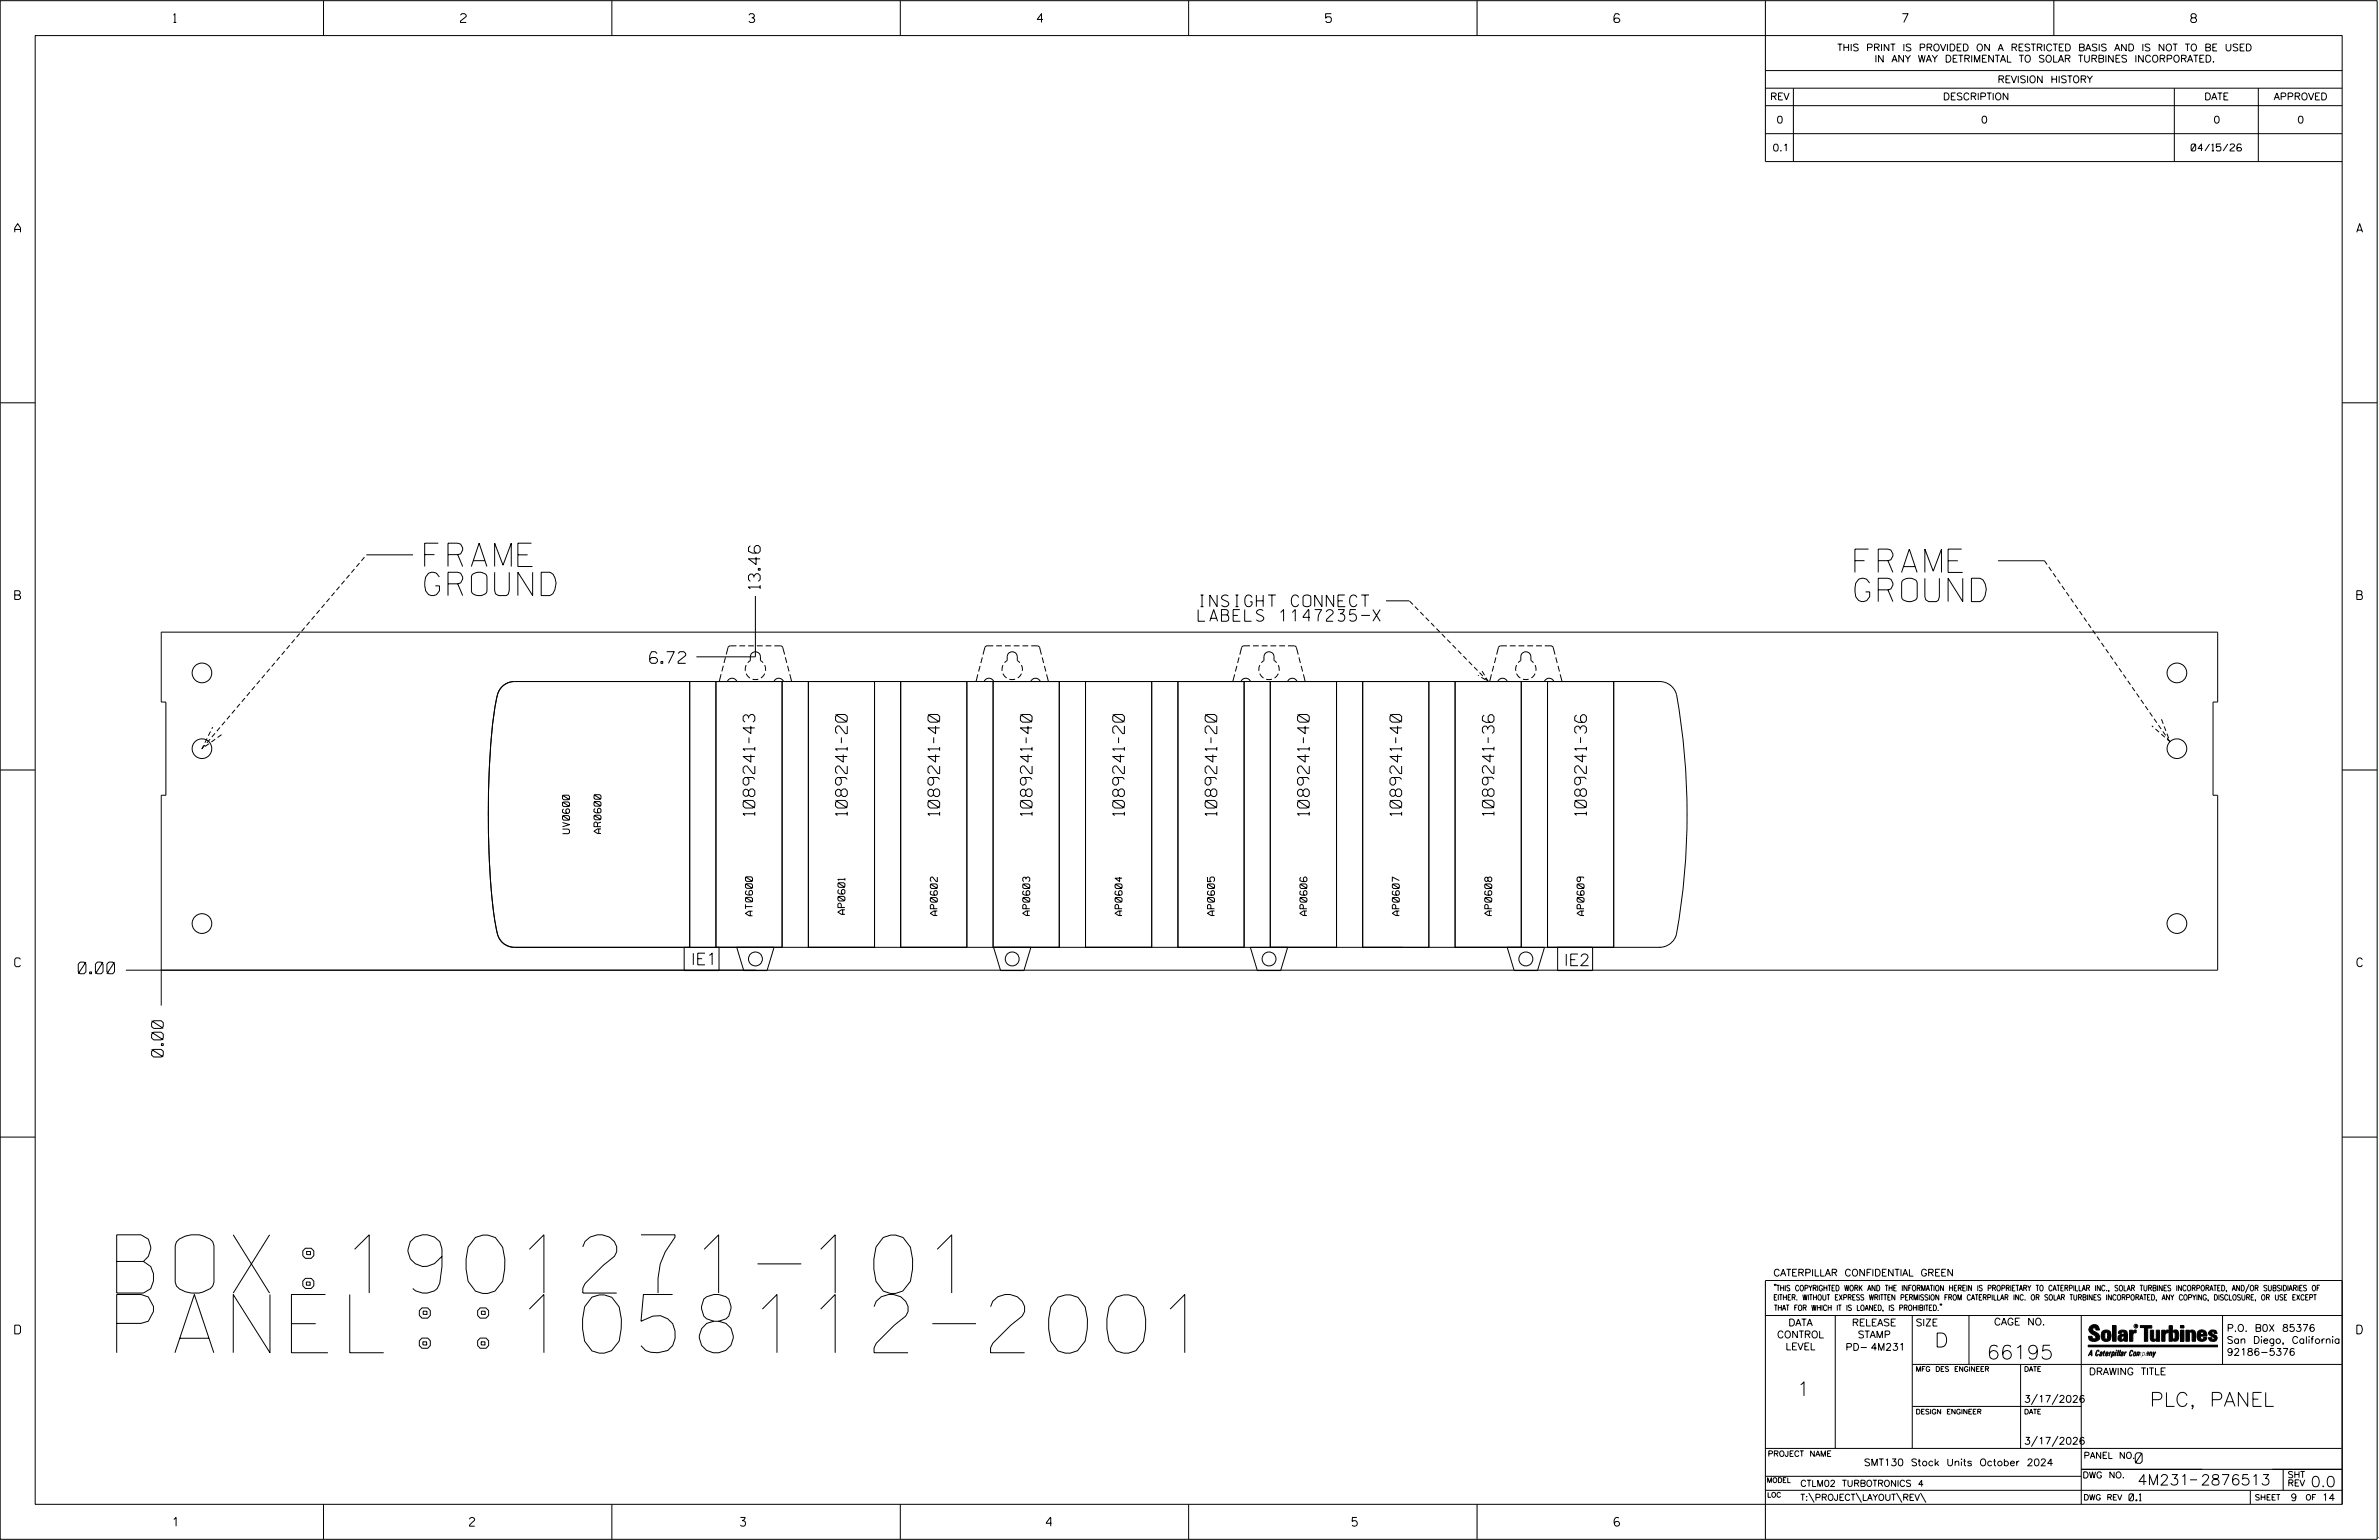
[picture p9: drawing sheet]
<svg xmlns="http://www.w3.org/2000/svg" width="864mm" height="559mm" viewBox="0 0 864 559" stroke-linecap="round" stroke-linejoin="round" font-family="sans-serif">
<defs><g id="words">
<g font-size="21.1">
<text x="42.4" y="469.2">BOX:1901271-101</text>
<text x="42.4" y="490.9">PANEL::1058112-2001</text>
</g>
<g font-size="8.5">
<text x="154.2" y="205.5">FRAME</text>
<text x="673.4" y="207.7">FRAME</text>
<text x="154.2" y="216.1">GROUND</text>
<text x="673.4" y="218.3">GROUND</text>
</g>
<g font-size="5.1">
<text x="702.3" y="488.8">D</text>
<text x="721.2" y="493.2">66195</text>
<text x="652.2" y="506.5">1</text>
<text x="780.4" y="510.3">PLC, PANEL</text>
</g>
<g font-size="4.2">
<text x="275.9" y="213.7" transform="rotate(-90 275.9 213.7)">13.46</text>
<text x="434.9" y="220.1">INSIGHT CONNECT</text>
<text x="434.9" y="225.4">LABELS 1147235-X</text>
<text x="235.9" y="240.7">6.72</text>
<text x="274" y="295.9" transform="rotate(-90 274 295.9)">1089241-43</text>
<text x="307.6" y="295.9" transform="rotate(-90 307.6 295.9)">1089241-20</text>
<text x="341.1" y="295.9" transform="rotate(-90 341.1 295.9)">1089241-40</text>
<text x="374.6" y="295.9" transform="rotate(-90 374.6 295.9)">1089241-40</text>
<text x="408.2" y="295.9" transform="rotate(-90 408.2 295.9)">1089241-20</text>
<text x="441.7" y="295.9" transform="rotate(-90 441.7 295.9)">1089241-20</text>
<text x="475.3" y="295.9" transform="rotate(-90 475.3 295.9)">1089241-40</text>
<text x="508.8" y="295.9" transform="rotate(-90 508.8 295.9)">1089241-40</text>
<text x="542.3" y="295.9" transform="rotate(-90 542.3 295.9)">1089241-36</text>
<text x="575.9" y="295.9" transform="rotate(-90 575.9 295.9)">1089241-36</text>
<text x="28.4" y="353.4">0.00</text>
<text x="250.9" y="350.1">IE1</text>
<text x="567.8" y="350.4">IE2</text>
<text x="59.3" y="383.6" transform="rotate(-90 59.3 383.6)">0.00</text>
</g>
<g font-size="3.8">
<text x="775.1" y="531">0</text>
<text x="775.9" y="538.9">4M231</text>
<text x="798.8" y="538.9">2876513</text>
<text x="838.8" y="539.5">0.0</text>
</g>
<g font-size="3.2">
<text x="63" y="8.2">1</text>
<text x="167.2" y="8.2">2</text>
<text x="271.8" y="8.2">3</text>
<text x="376.5" y="8.2">4</text>
<text x="481.2" y="8.2">5</text>
<text x="690.6" y="8.2">7</text>
<text x="795.3" y="8.2">8</text>
<text x="5.4" y="84.3">A</text>
<text x="855.5" y="84.3">A</text>
<text x="5.4" y="217.5">B</text>
<text x="855.6" y="217.5">B</text>
<text x="5.4" y="350.8">C</text>
<text x="855.6" y="350.8">C</text>
<text x="5.4" y="484">D</text>
<text x="855.6" y="484">D</text>
<text x="62.8" y="553.8">1</text>
<text x="170.4" y="553.8">2</text>
<text x="268.8" y="553.8">3</text>
<text x="379.8" y="553.8">4</text>
<text x="490.8" y="553.8">5</text>
<text x="585.9" y="553.8">6</text>
</g>
<g font-size="2.5">
<text x="666.9" y="18.5">THIS PRINT IS PROVIDED ON A RESTRICTED BASIS AND IS NOT TO BE USED</text>
<text x="680.5" y="22.6">IN ANY WAY DETRIMENTAL TO SOLAR TURBINES INCORPORATED.</text>
<text x="725.1" y="30">REVISION HISTORY</text>
<text x="642.6" y="36.3">REV</text>
<text x="705.3" y="36.3">DESCRIPTION</text>
<text x="800.2" y="36.3">DATE</text>
<text x="825.4" y="36.3">APPROVED</text>
<text x="644.9" y="44.7">0</text>
<text x="719.1" y="44.7">0</text>
<text x="803.5" y="44.7">0</text>
<text x="834" y="44.7">0</text>
<text x="643.5" y="54.8">0.1</text>
<text x="795.4" y="54.8">04/15/26</text>
<text x="206.7" y="302.5" transform="rotate(-90 206.7 302.5)">UV0600</text>
<text x="218.2" y="302.5" transform="rotate(-90 218.2 302.5)">AR0600</text>
<text x="273.2" y="332.3" transform="rotate(-90 273.2 332.3)">AT0600</text>
<text x="306.7" y="331.8" transform="rotate(-90 306.7 331.8)">AP0601</text>
<text x="340.2" y="332.2" transform="rotate(-90 340.2 332.2)">AP0602</text>
<text x="373.8" y="332.2" transform="rotate(-90 373.8 332.2)">AP0603</text>
<text x="407.3" y="332.2" transform="rotate(-90 407.3 332.2)">AP0604</text>
<text x="440.9" y="332.2" transform="rotate(-90 440.9 332.2)">AP0605</text>
<text x="474.4" y="332.2" transform="rotate(-90 474.4 332.2)">AP0606</text>
<text x="508" y="332.2" transform="rotate(-90 508 332.2)">AP0607</text>
<text x="541.5" y="332.2" transform="rotate(-90 541.5 332.2)">AP0608</text>
<text x="575" y="332.2" transform="rotate(-90 575 332.2)">AP0609</text>
<text x="643.8" y="463">CATERPILLAR CONFIDENTIAL GREEN</text>
<text x="645.1" y="485.5">CONTROL</text>
<text x="649.2" y="481.1">DATA</text>
<text x="672.3" y="481.1">RELEASE</text>
<text x="674.4" y="485.5">STAMP</text>
<text x="695.4" y="481.1">SIZE</text>
<text x="723.8" y="480.8">CAGE NO.</text>
<text x="808.4" y="483.1">P.O. B0X 85376</text>
<text x="648.2" y="489.8">LEVEL</text>
<text x="669.9" y="490">PD- 4M231</text>
<text x="808.4" y="487.5">San Diego, California</text>
<text x="808.4" y="491.8">92186-5376</text>
<text x="758.3" y="498.9">DRAWING TITLE</text>
<text x="734.8" y="508.9">3/17/2026</text>
<text x="734.8" y="524.1">3/17/2026</text>
<text x="676.6" y="531.9">SMT130 Stock Units October 2024</text>
<text x="772.8" y="544.6">0.1</text>
<text x="831.5" y="544.6">9</text>
<text x="842.9" y="544.6">14</text>
</g>
<g font-size="2.3">
<text x="756.4" y="529.2">PANEL NO.</text>
<text x="653.5" y="539.4">CTLM02 TURBOTRONICS 4</text>
<text x="756" y="536.3">DWG NO.</text>
<text x="830.4" y="539.3">REV</text>
<text x="830.4" y="536.2">SHT</text>
<text x="653.5" y="544.5">T:\PROJECT\LAYOUT\REV\</text>
</g>
<g font-size="2">
<text x="643.8" y="468.4">&quot;THIS COPYRIGHTED WORK AND THE INFORMATION HEREIN IS PROPRIETARY TO CATERPILLAR INC., SOLAR TURBINES INCORPORATED, AND/OR SUBSIDIARIES OF</text>
<text x="643.8" y="471.8">EITHER. WITHOUT EXPRESS WRITTEN PERMISSION FROM CATERPILLAR INC. OR SOLAR TURBINES INCORPORATED, ANY COPYING, DISCLOSURE, OR USE EXCEPT</text>
<text x="644" y="475.6">THAT FOR WHICH IT IS LOANED, IS PROHIBITED.&quot;</text>
<text x="641.7" y="528.5">PROJECT NAME</text>
<text x="756.3" y="544.3">DWG REV</text>
<text x="818.5" y="544.3">SHEET</text>
<text x="836.9" y="544.3">OF</text>
</g>
<g font-size="1.8">
<text x="695.4" y="497.6">MFG DES ENGINEER</text>
<text x="734.8" y="497.6">DATE</text>
<text x="695.4" y="513.1">DESIGN ENGINEER</text>
<text x="734.8" y="513.1">DATE</text>
<text x="641.3" y="538">MODEL</text>
<text x="641.5" y="543.3">LOC</text>
</g>
<text font-size=".9" x="775.1" y="481.7">R</text>
</g></defs>
<g fill="none" stroke="#000" stroke-width=".36">
<path d="M.1 .2h862.8v558.4h-862.8zM12.8 12.9h837.4v533h-837.4zM117.4 .2v12.7M222.1 .2v12.7M326.8 .2v12.7M431.5 .2v12.7M536.2 .2v12.7M587.9 5.5l-.5-.5h-1l-.5 1v1.7l.5 .4h1l.6-.4v-.6l-.6-.5h-1l-.5 .5M640.9 .2v58.4h209.3M745.6 .2v12.7M640.9 25.6h209.3M640.9 32h209.3"/>
<path d="M640.9 38.3h209.3M651 32v26.6M789.3 32v26.6M819.8 32v26.6M640.9 48.5h209.3M.1 146.2h12.7M850.2 146.2h12.7M133 201.3h16.9M274.2 216.3v22h-21.4M503.1 218h8.5M725.3 203.5h16.9M263.3 238.5l-.5 2.1"/>
<path d="M267.3 234.4l-2.7 .1-1 3M268.4 234.4h2.1M271.6 234.4h2.1M274.7 234.4h2.2M277.9 234.4h2.1M281.1 234.4l2.8 .1 .9 3M285.1 238.5l.5 2.1M356.6 238.5l-.5 2.1M360.6 234.4l-2.8 .1-1 3M361.6 234.4h2.1M364.8 234.4h2.1M368 234.4h2.1"/>
<path d="M371.2 234.4h2.1M374.3 234.4l2.8 .1 .9 3M378.3 238.5l.5 2.1M449.8 238.5l-.5 2.1M453.8 234.4l-2.8 .1-.9 3M454.8 234.4h2.2M458 234.4h2.1M461.2 234.4h2.1M464.4 234.4h2.1M467.5 234.4l2.8 .1 1 3M471.5 238.5l.6 2.1M543 238.5l-.5 2.1"/>
<path d="M547 234.4l-2.8 .1-.9 3M548.1 234.4h2.1M551.3 234.4h2.1M554.4 234.4h2.1M557.6 234.4h2.1M560.8 234.4l2.7 .1 1 3M564.8 238.5l.5 2.1M250.4 247.3v96.4M259.9 247.3h24v96.4h-24zM259.9 247.3v96.4M261.8 244.7l-.7 2.5M262.6 241.6l-.6 2"/>
<path d="M264.1 247.2a1.86 1.86 0 0 1 1.7-1.1 1.86 1.86 0 0 1 1.6 1.1M270.9 244.4l1.3 1.6M270.9 241.3l-.3 2.1M273.2 246.5h2.1M277 240.5l-1-.8v-1.4a1.83 1.83 0 0 0-1.8-1.8 1.83 1.83 0 0 0-1.8 1.8v1.4l-1 .8M277.6 241.3l.3 2.1M277.6 244.4l-1.4 1.6M281 247.2a1.86 1.86 0 0 1 1.7-1.1 1.86 1.86 0 0 1 1.7 1.1M283.9 247.3v96.4M285.9 241.6l.5 2M286.7 244.7l.6 2.5M293.4 247.3v96.4"/>
<path d="M293.4 247.3h24.1v96.4h-24.1zM317.5 247.3v96.4M327 247.3v96.4M327 247.3h24v96.4h-24zM351 247.3v96.4M355 244.7l-.7 2.5M355.8 241.6l-.6 2.1M357.3 247.2a1.88 1.88 0 0 1 1.7-1.1 1.88 1.88 0 0 1 1.7 1.1M360.5 247.3h24v96.4h-24zM360.5 247.3v96.4M364.1 244.4l1.3 1.6M364.1 241.3l-.3 2.1"/>
<path d="M366.4 246.5h2.1M370.2 240.5l-.9-.8v-1.4a1.83 1.83 0 0 0-1.8-1.8 1.83 1.83 0 0 0-1.9 1.8v1.4l-.9 .8M370.8 241.3l.3 2.1M370.8 244.4l-1.3 1.6M374.2 247.2a1.86 1.86 0 0 1 1.7-1.1 1.86 1.86 0 0 1 1.7 1.1M379.1 241.6l.6 2.1M379.9 244.7l.7 2.5M384.5 247.3v96.4M394.1 247.3h24v96.4h-24zM394.1 247.3v96.4M418.1 247.3v96.4M427.6 247.3h24v96.4h-24z"/>
<path d="M427.6 247.3v96.4M448.2 244.7l-.7 2.5M449 241.6l-.5 2.1M450.5 247.2a1.86 1.86 0 0 1 1.7-1.1 1.86 1.86 0 0 1 1.7 1.1M451.6 247.3v96.4M457.3 244.4l1.4 1.6M457.3 241.3l-.3 2.1M459.6 246.5h2.1M461.1 247.3v96.4M461.1 247.3h24.1v96.4h-24.1zM463.4 240.5l-.9-.8v-1.4a1.83 1.83 0 0 0-1.8-1.8 1.83 1.83 0 0 0-1.9 1.8v1.4l-.9 .8M464 241.3l.3 2.1"/>
<path d="M464 244.4l-1.3 1.6M467.4 247.2a1.83 1.83 0 0 1 1.7-1.1 1.83 1.83 0 0 1 1.7 1.1M472.3 241.6l.6 2.1M473.1 244.7l.7 2.5M485.2 247.3v96.4M494.7 247.3v96.4M494.7 247.3h24v96.4h-24zM518.7 247.3v96.4M528.2 247.3h24v96.4h-24zM528.2 247.3v96.4M541.4 244.7l-.6 2.5M542.2 241.6l-.5 2.1"/>
<path d="M543.7 247.2a1.88 1.88 0 0 1 1.7-1.1 1.88 1.88 0 0 1 1.7 1.1M550.5 244.4l1.4 1.6M550.5 241.3l-.3 2.1M552.2 247.3v96.4M552.8 246.5h2.1M556.7 240.5l-1-.8v-1.4a1.83 1.83 0 0 0-1.8-1.8 1.83 1.83 0 0 0-1.8 1.8v1.4l-1 .8M557.2 241.3l.4 2.1M557.2 244.4l-1.3 1.6M560.6 247.2a1.86 1.86 0 0 1 1.7-1.1 1.86 1.86 0 0 1 1.8 1.1M561.8 247.3h24v96.4h-24zM561.8 247.3v96.4M565.6 241.6l.5 2.1"/>
<path d="M566.3 244.7l.7 2.5M585.8 247.3v96.4M602.4 247.3a6.4 6.4 0 0 1 6.2 4.8 242.6 242.6 0 0 1-.4 88 6.4 6.4 0 0 1-5.8 3.6M602.7 247.3h-415.9a6.7 6.7 0 0 0-6.6 6.7 279.6 279.6 0 0 0-2.8 50.6l.5 12.2 .8 9.8a71.2 71.2 0 0 0 2.3 13.5 6.4 6.4 0 0 0 5.8 3.6h415.9M.1 279.4h12.7M850.2 279.4h12.7M45.7 352h759.3v-63.4h-1.7v-33.9h1.7v-25.3h-746.5v25.3h1.7v33.9h-1.7v76.3M248.4 343.7v8.5h12.6v-8.5M267.4 343.7l2.6 8.5h8.4l2.6-8.5M360.7 343.7l2.5 8.5h8.5l2.5-8.5M453.9 343.7l2.5 8.5h8.5l2.5-8.5M547.1 343.7l2.6 8.5h8.4l2.6-8.5"/>
<path d="M565.4 343.7v8.5h12.7v-8.5M.1 412.6h12.7M850.2 412.6h12.7M640.9 477.3h209.3M644.2 466.1l-.1 .4M644.7 466.1l-.2 .4M666.2 477.3v48.3M694.2 477.3v48.3M704.4 473.3l-.1 .4M704.8 473.3l-.1 .4M714.8 477.3v17.8M755.5 477.3v68.6"/>
<path d="M806.8 477.3v17.8M816.5 466l-1.4 3.1M850.2 464.6h-209.3v94M850.2 464.8v81.1M694.2 495.1h156M733.5 495.1v30.5M758.6 481.4a2.02 2.02 0 0 1 3.1-.1l.5 1.3h-1.3l-.2-.6-.4-.2-.6 .1-.1 .4 .4 .7a2.46 2.46 0 0 1 2.2 2.9 2.83 2.83 0 0 1-3.8 .3l-.3-1.3h1.3l.2 .7 .6 .3 .5-.2 .2-.5-.4-.6-1.9-1.2-.4-.9zM759.2 491.3h-.7l.7-1.2v1.9h.2l-.1-2.1-1.3 2.1 .5-.5h.7M761.3 490l.3-.2 .4 .3-.1 .3-.3-.4-.4 .3-.3 1.6h.4l.4-.5-.3 .6-.4 .1-.3-.4zM762.6 490.6l.5-.1-.1 1.4h-.9a.74 .74 0 0 1 .9-.8l-.3 .7-.5 .1 .2-.5 .6-.2v-.5l-.7 .2zM763 483.2a2.17 2.17 0 0 1 3.1 0l.3 1.4-.3 1.5a2.17 2.17 0 0 1-3.1 0l-.3-1.5zM763.6 490.5l.4-.4 .2 .6h-.3l-.3 .9 .2 .4-.3-.1z"/>
<path d="M764.1 483.7l.5-.4 .4 .3v2.2l-.4 .2-.5-.2zM764.6 491.1l.6 .2v-.7l-.4-.1-.4 .6-.1 .8h.6M764.6 491.1l-.1 .8h.4M764.6 482.6v.8M764.8 490.7l.4 .1v.3h-.6zM765 491.5l-.1 .4zM766 490.5l-.5 1.5zM766 490.8l.4-.3-.4 .4M766.9 481h1.3v5.7h-1.3zM767 490.8l.5 .1-.3 .8-.4 .2zM767.3 490.5h-.5l-.5 2M767.3 490.5a.8 .8 0 0 1 .2 1 .8 .8 0 0 1-.9 .4l-.1 .6"/>
<path d="M767.3 490.5l-.1 .2M768.1 490.5l-.4 1.5zM768.2 489.9h.3l-.1 .2h-.2zM769 489.9l-.5 2.1zM769.7 489.9l-.6 2.1zM770.1 491.4l.5-.3-.5 .8zM770.4 491.9h.1M770.6 491.1l.1-.4-.7 .2 .1-.3 .6-.1 .2 .3-.5 1.1M770.6 491.1a.74 .74 0 0 0-.8 .8h.6M771 484.8h-.7l-.3 .6 .4 .7 .5-.3 .1-2.4h-.8l-.1 .4h-1.2a1.71 1.71 0 0 1 1.8-1.3 1.71 1.71 0 0 1 1.6 1.4v2.8h-1.1l-.1-.6M771 484.2l-1.5 .1a1.41 1.41 0 0 0 0 2.4l.5 .1 1.1-.7M771.2 486.1h-.1"/>
<path d="M771.4 490.5l.1 .3 .4-.3-.9 1.5zM771.5 490.8h.1M773 482.7h1.2v.5l.5-.5 .7-.1v1h-.6l-.5 .4-.1 2.7h-1.2zM773.3 490.3l.6-.4 .4 .2-.1 .4-.3-.4a1.28 1.28 0 0 0-.5 1.8l.6-.4-.1 .4-.8 .1zM774.7 490.8l.5-.3a.88 .88 0 0 1 .2 .9 .88 .88 0 0 1-.7 .7l-.2-.2zM774.8 490.9h.5l-.3 1h-.3l-.2-.2zM775.2 490.5l-.1 .2M776.8 481h4.3v.9h-1.5v4.8h-1.3M776.8 490.6l-.8 .2v-.3l-.4 1.5 .8-1.3v1.3l.3-1.2M779.3 491.1h.4M779.6 490.5h.3l-.3 1.4M779.6 490.7h.2l-.1 .4"/>
<path d="M779.7 491.1l-.1 .4M779.7 491.1l-.4 .2M780.1 492l.4-1.5 .1 .3 .3-.3 .3 .2-.3 1.3v-1.3l-.7 1.3M780.6 482.7h1.2v2.7l.1 .4 .4 .3 .4-.7v-2.7h1.2l.1 4h-1.3v-.5l-1.1 .6-.7-.3-.3-.7zM781.6 492.5l1-2-.8 1.3-.2-1.3-.2 2M784.7 482.7h1.2v.5l.5-.5 .7-.1v1h-.5l-.6 .4-.1 2.7h-1.2zM787.4 481h1.2v2a1.4 1.4 0 0 1 2.2 .2l.1 1.4-.4 1.9-1.5 .1-.4-.5v-1l.5 .9 .5-.3v-2.1l-.5-.4-.5 .7v2.8h-1.2zM791.5 482.7h1.3v4h-1.3zM791.5 481h1.3v.9h-1.3zM793.5 482.7h1.3v.4l.7-.5 1.1 .2 .4 .6v3.3h-1.2l-.3-3.4-.7 .2v3.2h-1.3zM794.8 483.1h.1M797.7 483.2a1.92 1.92 0 0 1 2.4-.5 1.92 1.92 0 0 1 1 2.1h-2.3v.8l.6 .5 .5-.3v-.5h1.2a1.83 1.83 0 0 1-2.1 1.4 1.83 1.83 0 0 1-1.5-2.1z"/>
<path d="M798.8 484.2v.6M799.1 483.4h.6l.2 .8h-1.1zM804.6 482.9a1.84 1.84 0 0 0-2.9 .8 3.3 3.3 0 0 0 2.2 1.9l-.5 .5-.4-.3-.1-.4h-1.2l.1 .6a1.92 1.92 0 0 0 2.9 .4M804.9 483.8h-1.2l-.2-.6-.5 .1-.1 .3 .1 .3 1.8 .9M805.1 488.1h-47.1v.6h47.1M694.2 510.3h61.3M739.6 505.8l-2.2 3.9M747.1 505.8l-2.2 3.9M640.9 525.6h209.2M640.9 535.7h114.6M739.6 521.1l-2.2 3.8M747.1 521.1l-2.2 3.8"/>
<path d="M755.5 533.2h94.7M795 537h2.6M828.8 533.2v7.6M117.4 545.9v12.7M222.1 545.9v12.7M326.8 545.9v12.7M431.5 545.9v12.7M536.2 545.9v12.7M640.9 540.8h209.3M656.6 541.7l2 3.5M673.8 541.7l1.9 3.5M688.4 541.7l2 3.5"/>
<path d="M697.2 541.7l1.9 3.5M816.9 541v4.9M863.5 558h.1"/>
<circle cx="73.3" cy="244.2" r="3.6"/>
<circle cx="790.2" cy="244.2" r="3.6"/>
<circle cx="73.3" cy="271.7" r="3.6"/>
<circle cx="790.3" cy="271.7" r="3.6"/>
<circle cx="73.3" cy="335.1" r="3.6"/>
<circle cx="790.2" cy="335.1" r="3.6"/>
<circle cx="274.2" cy="348" r="2.53"/>
<circle cx="367.4" cy="348" r="2.53"/>
<circle cx="460.7" cy="348" r="2.53"/>
<circle cx="553.9" cy="348" r="2.53"/>
<circle cx="775.4" cy="481.2" r=".69"/>
</g>
<g fill="#000">
<path d="M768.1 490.5l-.4 1.5zM768.2 489.9h.3l-.1 .2h-.2zM769 489.9l-.5 2.1zM769.7 489.9l-.6 2.1zM791.5 481h1.3v.9h-1.3zM791.5 482.7h1.3v4h-1.3zM758 488.1h47.1v.6h-47.1z"/>
<path d="M759.2 489.9l-1.2 2.1 .5-.5h.7v.5h.2zM759.2 490.1v1.2h-.7z" fill-rule="evenodd"/>
<path d="M758.6 481.4a2.02 2.02 0 0 1 3.1-.1l.5 1.3h-1.3l-.2-.6-.4-.2-.6 .1-.1 .4 .4 .7a2.46 2.46 0 0 1 2.2 2.9 2.83 2.83 0 0 1-3.8 .3l-.3-1.3h1.3l.2 .7 .6 .3 .5-.2 .2-.5-.4-.6-1.9-1.2-.4-.9z" fill-rule="evenodd"/>
<path d="M761.3 490l.3-.2 .4 .3-.1 .3-.3-.4-.4 .3-.3 1.6h.4l.4-.5-.3 .6-.4 .1-.3-.4z" fill-rule="evenodd"/>
<path d="M762.6 490.6l.5-.1-.1 1.4h-.9a.74 .74 0 0 1 .9-.8l-.6 .3-.2 .5 .5-.1 .3-.6v-.5l-.7 .2z" fill-rule="evenodd"/>
<path d="M763.6 490.5l.4-.4 .2 .6h-.3l-.3 .9 .2 .4-.3-.1z" fill-rule="evenodd"/>
<path d="M764.8 490.5l.5 .3-.1 .5h-.6l.6-.2v-.3l-.4-.1-.3 1.2h.4l.3-.4-.6 .6-.3-.2v-.4z" fill-rule="evenodd"/>
<path d="M763 483.2a2.17 2.17 0 0 1 3.1 0l.3 1.4-.3 1.5a2.17 2.17 0 0 1-3.1 0l-.3-1.5zM764.1 483.7v2.1l.5 .2 .4-.2v-2.2l-.4-.3z" fill-rule="evenodd"/>
<path d="M766 490.5v.3l.4-.1-.4 .2-.5 1.1z" fill-rule="evenodd"/>
<path d="M766.8 490.5l-.5 2 .3-.6a.71 .71 0 0 0 .9-.5 .71 .71 0 0 0-.4-.9zM767 490.8l.5 .1-.3 .8-.4 .2z" fill-rule="evenodd"/>
<path d="M766.9 481h1.3v5.7h-1.3z" fill-rule="evenodd"/>
<path d="M770.1 490.6l.6-.1 .2 .3-.4 1.2-.5 .1-.2-.5 .3-.5h.5l-.7 .5v.3l.4-.1 .4-.9-.5-.2-.2 .2z" fill-rule="evenodd"/>
<path d="M769.4 482.8l-.5 1h1.2l.1-.4h.8v.8l-1.5 .1a1.41 1.41 0 0 0 0 2.4l.5 .1 1.1-.7 .1 .6h1.1v-2.8a1.79 1.79 0 0 0-2.4-1.2zM770.3 484.8h.7l-.1 1-.5 .3-.4-.7z" fill-rule="evenodd"/>
<path d="M771.4 490.5l.1 .3 .4-.3-.9 1.5z" fill-rule="evenodd"/>
<path d="M773 482.7h1.2v.5l.5-.5 .7-.1v1h-.6l-.5 .4-.1 2.7h-1.2z" fill-rule="evenodd"/>
<path d="M773.3 490.3l.6-.4 .4 .2-.1 .4-.3-.4a1.28 1.28 0 0 0-.5 1.8l.6-.4-.3 .5h-.6z" fill-rule="evenodd"/>
<path d="M774.7 490.8l-.2 1.1h.7a.96 .96 0 0 0 0-1.4zM774.8 490.9h.5l-.1 .6-.5 .4-.2-.2z" fill-rule="evenodd"/>
<path d="M776 490.5v.3l.4-.3 .2 .3 .7-.2-.3 1.4v-1.3l-.6 1.3v-1.3l-.8 1.3z" fill-rule="evenodd"/>
<path d="M776.8 481h4.3v.9h-1.5v4.8h-1.3v-4.8h-1.5z" fill-rule="evenodd"/>
<path d="M777.9 490.5l-.5 2 .3-.6a.71 .71 0 0 0 .9-.5 .71 .71 0 0 0-.4-.9zM778.1 490.8l.3-.1 .1 .4-.5 .8-.2-.5z" fill-rule="evenodd"/>
<path d="M779.3 490.6l.6-.1-.3 1.5-.7-.1a.67 .67 0 0 1 .8-.8l-.6 .3-.1 .5 .4-.1 .4-.9-.4-.2-.3 .2z" fill-rule="evenodd"/>
<path d="M780.5 490.5l.1 .3 .3-.3 .3 .2-.3 1.3v-1.3l-.8 1.3z" fill-rule="evenodd"/>
<path d="M780.6 482.7h1.2v2.7l.1 .4 .4 .3 .4-.7v-2.7h1.2l.1 4h-1.3v-.5l-1.1 .6-.7-.3-.3-.7z" fill-rule="evenodd"/>
<path d="M781.6 490.5l.2 1.3 .8-1.3-1.2 2z" fill-rule="evenodd"/>
<path d="M784.7 482.7h1.2v.5l.5-.5 .7-.1v1h-.5l-.6 .4-.1 2.7h-1.2z" fill-rule="evenodd"/>
<path d="M787.4 481h1.2v2a1.4 1.4 0 0 1 2.2 .2l.1 1.4-.4 1.9-1.5 .1-.4-.5v-1l.5 .9 .5-.3v-2.1l-.5-.4-.5 .7v2.8h-1.2z" fill-rule="evenodd"/>
<path d="M793.5 482.7h1.3v.4a1.29 1.29 0 0 1 2.2 .3v3.3h-1.2l-.3-3.4-.7 .2v3.2h-1.3z" fill-rule="evenodd"/>
<path d="M797.7 483.2a1.92 1.92 0 0 1 2.4-.5 1.92 1.92 0 0 1 1 2.1h-2.3v.8l.6 .5 .5-.3v-.5h1.2a1.83 1.83 0 0 1-2.1 1.4 1.83 1.83 0 0 1-1.5-2.1zM799.1 483.4l-.3 .8h1.1l-.2-.8z" fill-rule="evenodd"/>
<path d="M801.9 483.2a1.94 1.94 0 0 1 3 .1v.5h-1.2l-.2-.6-.5 .1-.1 .3 .1 .3 1.8 .9a1.2 1.2 0 0 1 .1 1.3 1.2 1.2 0 0 1-1.2 .7l-1.6-.4-.4-1h1.2l.1 .4 .4 .3 .5-.5a3.3 3.3 0 0 1-2.2-1.9z" fill-rule="evenodd"/>
<circle cx="761.4" cy="492" r=".07"/>
<circle cx="762.2" cy="485.1" r=".07"/>
<circle cx="769.3" cy="492" r=".07"/>
<circle cx="773.1" cy="486.7" r=".07"/>
<circle cx="791.5" cy="486.7" r=".07"/>
<circle cx="791.5" cy="481" r=".07"/>
<circle cx="794.8" cy="486.7" r=".07"/>
</g>
<path d="M538 243.5l2.2 3.8-3.7-2.3M540.2 247.3l-28.6-29.3M73.3 271.7l59.7-70.4M80.4 266.6l-7.1 5.1 3.9-7.9M784.6 261l3.1 8.1-6.5-5.7M787.7 269.1l-45.5-65.6" fill="none" stroke="#000" stroke-width=".36" stroke-dasharray="1.7 1.1" stroke-linecap="butt"/>
<use href="#words"/>
</svg>
